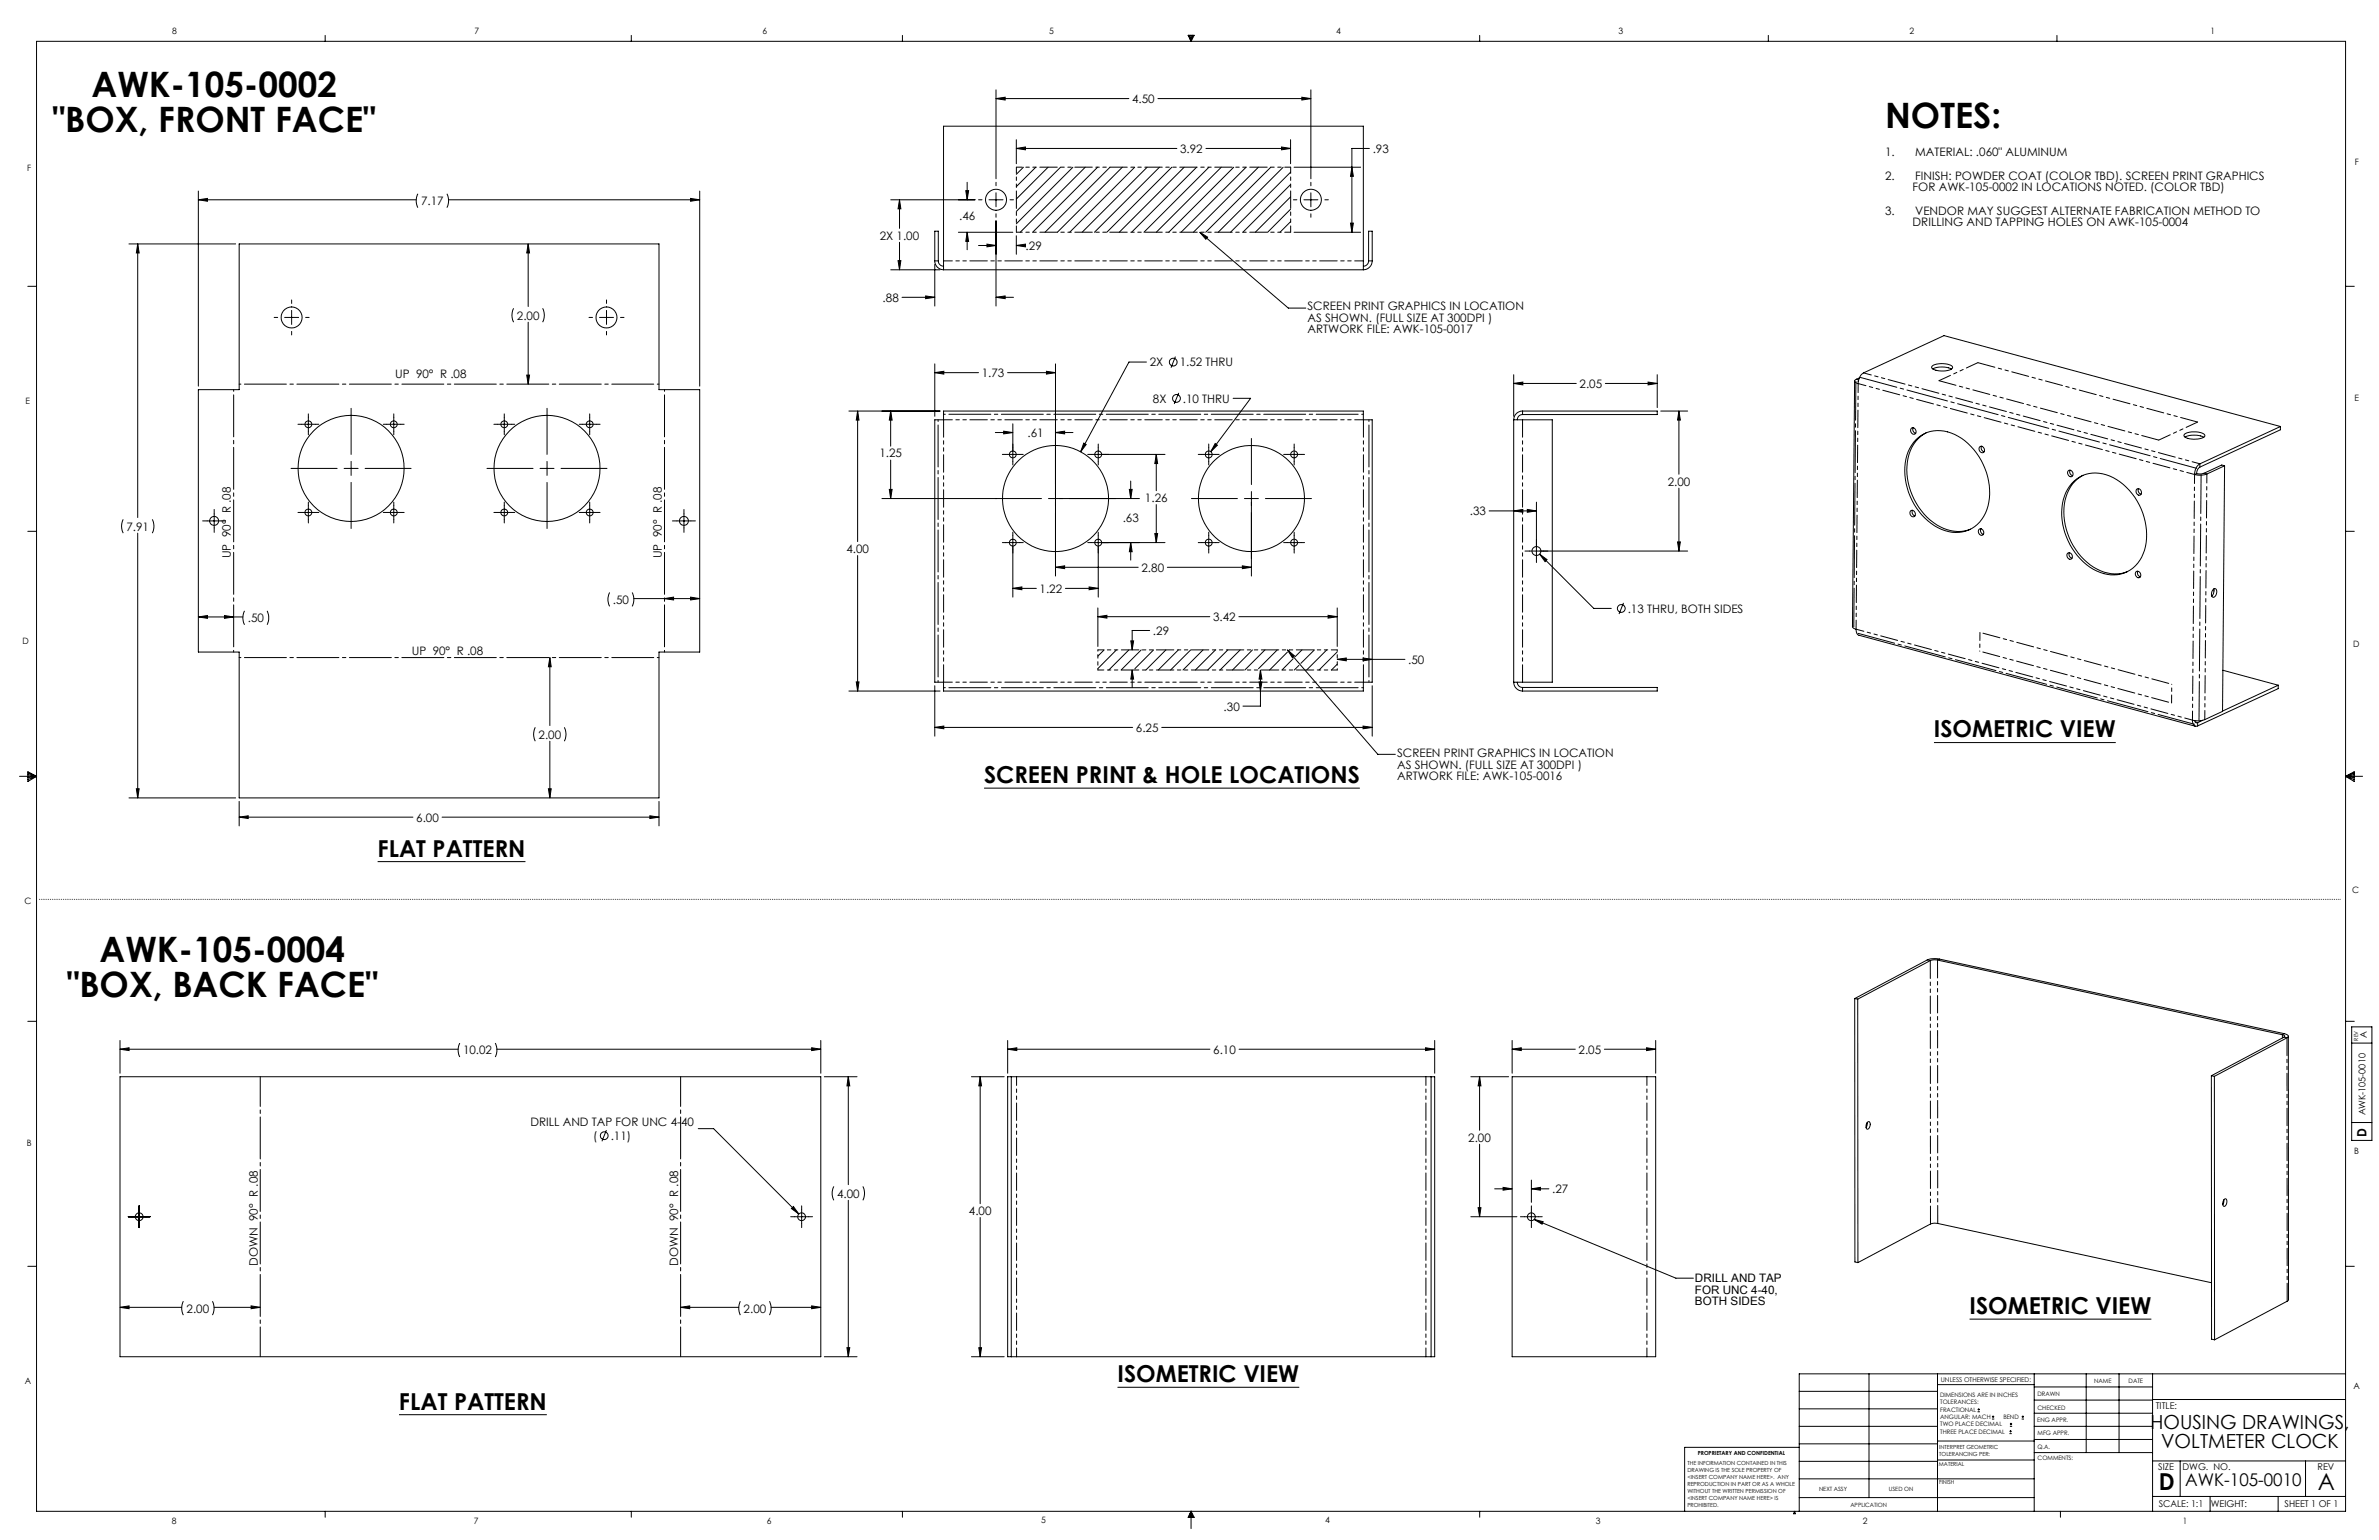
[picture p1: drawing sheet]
<svg xmlns="http://www.w3.org/2000/svg" width="864mm" height="559mm" viewBox="0 0 864 559" stroke-linecap="round" stroke-linejoin="round" font-family="sans-serif">
<defs><g id="words">
<g font-size="12.7">
<text x="33.2" y="35.1">AWK-105-0002</text>
<text x="19.1" y="47.8">&quot;BOX, FRONT FACE&quot;</text>
<text x="684.3" y="46.5">NOTES:</text>
<text x="36.2" y="349.2">AWK-105-0004</text>
<text x="24.2" y="361.9">&quot;BOX, BACK FACE&quot;</text>
</g>
<g font-size="8.5">
<text x="702" y="267.6">ISOMETRIC VIEW</text>
<text x="357.2" y="284.1">SCREEN PRINT &amp; HOLE LOCATIONS</text>
<text x="137.1" y="310.8">FLAT PATTERN</text>
<text x="715" y="476.8">ISOMETRIC VIEW</text>
<text x="405.7" y="501.5">ISOMETRIC VIEW</text>
<text x="144.8" y="511.5">FLAT PATTERN</text>
<text x="783.7" y="540.7">D</text>
<text x="841.4" y="540.7">A</text>
</g>
<g font-size="7.1">
<text x="780.7" y="518.4">HOUSING DRAWINGS,</text>
<text x="784.6" y="525.5">VOLTMETER CLOCK</text>
</g>
<text font-size="6.3" x="793.3" y="539.2">AWK-105-0010</text>
<text font-size="4.7" x="859" y="412.4" transform="rotate(-90 859 412.4)">D</text>
<g font-size="4.2">
<text x="411" y="37.4">4.50</text>
<text x="428.4" y="55.4">3.92</text>
<text x="498.3" y="55.4">.93</text>
<text x="684.3" y="56.7">1.</text>
<text x="695.2" y="56.7">MATERIAL: .060&quot; ALUMINUM</text>
<text x="684.3" y="65.2">2.</text>
<text x="695.2" y="65.2">FINISH: POWDER COAT (COLOR TBD). SCREEN PRINT GRAPHICS</text>
<text x="694.3" y="69.4">FOR AWK-105-0002 IN LOCATIONS NOTED. (COLOR TBD)</text>
<text x="152.9" y="74.4">7.17</text>
<text x="684.3" y="77.9">3.</text>
<text x="695.2" y="77.9">VENDOR MAY SUGGEST ALTERNATE FABRICATION METHOD TO</text>
<text x="348.2" y="79.7">.46</text>
<text x="694.3" y="82.1">DRILLING AND TAPPING HOLES ON AWK-105-0004</text>
<text x="319.4" y="87">2X 1.00</text>
<text x="372.3" y="90.7">.29</text>
<text x="320.4" y="109.5">.88</text>
<text x="474.6" y="112.6">SCREEN PRINT GRAPHICS IN LOCATION</text>
<text x="187.6" y="116">2.00</text>
<text x="474.6" y="116.8">AS SHOWN. (FULL SIZE AT 300DPI )</text>
<text x="474.6" y="121">ARTWORK FILE: AWK-105-0017</text>
<text x="143.4" y="137.3">UP 90° R .08</text>
<text x="356.4" y="136.8">1.73</text>
<text x="417.4" y="132.9">2X</text>
<text x="428.2" y="132.9">1.52 THRU</text>
<text x="573.4" y="140.7">2.05</text>
<text x="418.5" y="146.1">8X</text>
<text x="429.4" y="146.1">.10 THRU</text>
<text x="373" y="158.5">.61</text>
<text x="319.2" y="166">1.25</text>
<text x="605.4" y="176.2">2.00</text>
<text x="415.6" y="182.1">1.26</text>
<text x="407.6" y="189.3">.63</text>
<text x="533.6" y="187">.33</text>
<text x="45.9" y="192.5">7.91</text>
<text x="83.8" y="202.6" transform="rotate(-90 83.8 202.6)">UP 90° R .08</text>
<text x="240.2" y="202.6" transform="rotate(-90 240.2 202.6)">UP 90° R .08</text>
<text x="307.2" y="200.7">4.00</text>
<text x="414.4" y="207.4">2.80</text>
<text x="377.4" y="215.1">1.22</text>
<text x="222.5" y="219.1">.50</text>
<text x="89.9" y="225.8">.50</text>
<text x="440.4" y="225.4">3.42</text>
<text x="590.9" y="222.3">.13 THRU, BOTH SIDES</text>
<text x="418.5" y="230.4">.29</text>
<text x="149.4" y="237.6">UP 90° R .08</text>
<text x="511.2" y="240.8">.50</text>
<text x="444.2" y="257.8">.30</text>
<text x="195.5" y="268">2.00</text>
<text x="412.4" y="265.5">6.25</text>
<text x="507.2" y="274.7">SCREEN PRINT GRAPHICS IN LOCATION</text>
<text x="507.2" y="278.9">AS SHOWN. (FULL SIZE AT 300DPI )</text>
<text x="507.2" y="283">ARTWORK FILE: AWK-105-0016</text>
<text x="151.1" y="298.1">6.00</text>
<text x="168.1" y="382.6">10.02</text>
<text x="440.4" y="382.3">6.10</text>
<text x="573" y="382.3">2.05</text>
<text x="192.5" y="408.6">DRILL AND TAP FOR UNC 4-40</text>
<text x="215.3" y="413.6">(</text>
<text x="221.7" y="413.6">.11)</text>
<text x="533" y="414.2">2.00</text>
<text x="303.9" y="434.6">4.00</text>
<text x="563.4" y="433">.27</text>
<text x="351.7" y="440.9">4.00</text>
<text x="93.6" y="459.4" transform="rotate(-90 93.6 459.4)">DOWN 90° R .08</text>
<text x="246.2" y="459.4" transform="rotate(-90 246.2 459.4)">DOWN 90° R .08</text>
<text x="615.3" y="465.2">DRILL AND TAP</text>
<text x="615.3" y="469.4">FOR UNC 4-40,</text>
<text x="615.3" y="473.7">BOTH SIDES</text>
<text x="67.7" y="476.3">2.00</text>
<text x="270" y="476.3">2.00</text>
</g>
<g font-size="3.4">
<text x="859.1" y="376.8" transform="rotate(-90 859.1 376.8)">A</text>
<text x="858.7" y="404.8" transform="rotate(-90 858.7 404.8)">AWK-105-0010</text>
<text x="782.6" y="511.2">TITLE:</text>
<text x="783.5" y="533.3">SIZE</text>
<text x="792.3" y="533.3">DWG. NO.</text>
<text x="841.3" y="533.4">REV</text>
<text x="783.6" y="546.8">SCALE: 1:1</text>
<text x="802.5" y="546.9">WEIGHT:</text>
<text x="829.3" y="546.8">SHEET 1 OF 1</text>
</g>
<g font-size="3.2">
<text x="62.5" y="12.4">8</text>
<text x="172.3" y="12.3">7</text>
<text x="276.8" y="12.4">6</text>
<text x="380.9" y="12.4">5</text>
<text x="485" y="12.3">4</text>
<text x="587.5" y="12.4">3</text>
<text x="693.2" y="12.4">2</text>
<text x="802.4" y="12.4">1</text>
<text x="854.9" y="59.8">F</text>
<text x="9.9" y="62">F</text>
<text x="9.3" y="146.5">E</text>
<text x="854.7" y="145.5">E</text>
<text x="8.2" y="233.6">D</text>
<text x="854.3" y="234.9">D</text>
<text x="8.9" y="328.1">C</text>
<text x="853.9" y="324.1">C</text>
<text x="9.7" y="415.8">B</text>
<text x="854.6" y="418.6">B</text>
<text x="9" y="502">A</text>
<text x="854.3" y="503.9">A</text>
<text x="62.3" y="552.9">8</text>
<text x="172" y="552.9">7</text>
<text x="278.3" y="552.9">6</text>
<text x="377.9" y="552.8">5</text>
<text x="481" y="552.8">4</text>
<text x="579.3" y="552.8">3</text>
<text x="676.2" y="552.9">2</text>
<text x="792.4" y="552.8">1</text>
</g>
<text font-size="2.4" x="704.5" y="501.3">UNLESS OTHERWISE SPECIFIED:</text>
<g font-size="2.2">
<text x="760.2" y="501.8">NAME</text>
<text x="772.7" y="501.8">DATE</text>
<text x="704.3" y="506.9">DIMENSIONS ARE IN INCHES</text>
<text x="704.3" y="509.6">TOLERANCES:</text>
<text x="739.6" y="506.6">DRAWN</text>
<text x="704.3" y="512.2">FRACTIONAL</text>
<text x="704.3" y="514.9">ANGULAR: MACH</text>
<text x="727.2" y="514.9">BEND</text>
<text x="739.6" y="511.5">CHECKED</text>
<text x="704.3" y="517.5">TWO PLACE DECIMAL</text>
<text x="704.3" y="520.2">THREE PLACE DECIMAL</text>
<text x="739.6" y="516.1">ENG APPR.</text>
<text x="739.7" y="520.9">MFG APPR.</text>
<text x="739.6" y="525.6">Q.A.</text>
<text x="739.7" y="529.8">COMMENTS:</text>
</g>
<g font-size="2.1">
<text x="660.3" y="540.9">NEXT ASSY</text>
<text x="685.6" y="540.9">USED ON</text>
<text x="671.7" y="546.7">APPLICATION</text>
</g>
<g font-size="2">
<text x="856" y="377.7" transform="rotate(-90 856 377.7)">REV</text>
<text x="704" y="525.8">INTERPRET GEOMETRIC</text>
<text x="612.5" y="531.7">THE INFORMATION CONTAINED IN THIS</text>
<text x="616.3" y="528.1">PROPRIETARY AND CONFIDENTIAL</text>
<text x="703.9" y="531.8">MATERIAL</text>
<text x="704" y="528.3">TOLERANCING PER:</text>
<text x="612.5" y="534.2">DRAWING IS THE SOLE PROPERTY OF</text>
<text x="612.5" y="536.7">&lt;INSERT COMPANY NAME HERE&gt;. ANY</text>
<text x="612.5" y="539.3">REPRODUCTION IN PART OR AS A WHOLE</text>
<text x="703.9" y="538.7">FINISH</text>
<text x="612.5" y="541.8">WITHOUT THE WRITTEN PERMISSION OF</text>
<text x="612.5" y="544.3">&lt;INSERT COMPANY NAME HERE&gt; IS</text>
<text x="612.5" y="546.8">PROHIBITED.</text>
</g>
</g></defs>
<g fill="none" stroke="#000" stroke-width=".36">
<path d="M13.3 15h838.2v533.4h-838.2zM118 12.8v2.2M229.2 12.8v2.2M327.6 12.8v2.2M431.3 12.8h2.2l-1.1 2.2zM431.5 12.8l.9 2.2M432 12.8l.4 2.2M432.7 12.8l-.3 2.2M433 12.8l-.6 2.2M537.1 12.8v2.2M641.9 12.8v2.2M746.7 12.8v2.2"/>
<path d="M361.6 35.8l3.3-.5v1zM361.6 32.6v32.3M361.6 35.8h48.2M420.3 35.8h55.6M472.6 35.3l3.3 .5-3.3 .5zM475.9 32.6v32.3M368.9 53.9l3.4-.6v1.1zM368.9 50.7v8.7M368.9 53.9h58.3M437.8 53.9h30.7M465.2 53.3l3.3 .6-3.3 .5zM468.5 50.7v8.7"/>
<path d="M497.1 53.9h-6.4v30.4M72 69.3v70.8M72 72.5h79.1M72 72.5l3.3-.5v1zM151.7 70.3l-.6 2 .1 1.7 .5 1.4M162.2 70.3l.6 2.4-.6 2.7M162.8 72.5h91.2M250.7 72l3.3 .5-3.3 .5zM254 69.3v70.8M323.4 72.5h30.5M326.5 72.5l.5 3.3h-1zM326.5 72.5v10.4"/>
<path d="M350.6 69.2h1l-.5 3.3zM351.1 66.1v6.4M355.2 72.5h1.3M359 72.5h5.1M361.6 70v5M361.6 66.1v1.3M361.6 77.6v1.2M366.6 72.5h1.3M371.5 60.7l-2.6 2.6M376 60.7l-7.1 7M380.5 60.7l-11.6 11.5M385 60.7l-16.1 16"/>
<path d="M389.5 60.7l-20.6 20.5M393.9 60.7l-23.6 23.6M398.4 60.7l-23.5 23.6M402.9 60.7l-23.6 23.6M407.4 60.7l-23.6 23.6M411.9 60.7l-23.6 23.6M416.4 60.7l-23.6 23.6M420.9 60.7l-23.6 23.6M425.4 60.7l-23.6 23.6M429.9 60.7l-23.6 23.6M434.4 60.7l-23.6 23.6M438.9 60.7l-23.6 23.6"/>
<path d="M443.3 60.7l-23.6 23.6M447.9 60.7l-23.6 23.6M452.3 60.7l-23.6 23.6M456.8 60.7l-23.6 23.6M461.3 60.7l-23.6 23.6M465.8 60.7l-23.6 23.6M468.5 62.5l-21.8 21.8M468.5 67l-17.3 17.3M468.5 71.4l-12.8 12.9M468.5 75.9l-8.3 8.4M469.5 72.5h1.3M469.8 60.7h24.1"/>
<path d="M473.3 72.5h5.1M475.9 70v5M475.9 66.1v1.3M475.9 77.6v1.2M480.9 72.5h1.3M490.7 60.7l.6 3.3h-1zM46.8 88.5h38.7M50 88.5v99.3M50 88.5l.5 3.3h-1zM86.8 88.5h152.4v52.9h14.8v95.2h-14.8v52.9h-152.4v-52.9h-14.8v-95.2h14.8zM191.7 88.5l.5 3.3h-1zM191.7 88.5v22.7"/>
<path d="M323.4 97.9h17.8M326 94.6h1l-.5 3.3zM326.5 87.9v10M339.3 96v15.1M342.5 97.9v-52.1h152.4v52.1M342.5 96.6a1.93 1.93 0 0 1-1.9-1.9v-10.8h-1.3v10.8a3.2 3.2 0 0 0 3.2 3.2M342.5 97.9h152.4M347.9 84.3h19.8M351.1 84.3l.5 3.3h-1zM351.1 84.3v6.3M355.2 89.1h6.4M358.3 88.6l3.3 .5-3.3 .5z"/>
<path d="M361.6 80.1v31M368.9 89.1l3.4-.5v1zM368.9 85.5v6.8M368.9 89.1h2.2M435.5 84.3l2.9 1.7-.7 .8zM435.5 84.3l32.2 27.5h6.3M468.5 80.4l-3.9 3.9M469.8 84.3h24.1M490.3 81h1l-.6 3.3zM494.9 96.6a1.93 1.93 0 0 0 1.9-1.9v-10.8h1.3v10.8a3.3 3.3 0 0 1-3.2 3.2M10.1 103.9h3.2M99.5 115.2h1.3"/>
<path d="M103.3 115.2h5.1M105.9 112.6v5.1M105.9 108.8v1.3M110.9 115.2h1.3M186.4 111.9l-.6 2.3 .6 2.7M191.7 116.9v22.5M197 111.9l.6 2.3-.6 2.7M213.8 115.2h1.3M217.6 115.2h5.1M220.2 112.6v5.1M220.2 108.8v1.3M225.2 115.2h1.3"/>
<path d="M327.4 107.9h11.9M336 107.4l3.3 .5-3.3 .5zM361.6 107.9l3.3-.5v1zM361.6 107.9h6.3M851.5 103.9h3.1M105.9 120.3v1.2M191.2 136.1h1l-.5 3.3zM220.2 120.3v1.2M339.3 135.2l3.3-.5v1zM339.3 132v19.1M339.3 135.2h15.9M365.8 135.2h17.4"/>
<path d="M379.9 134.7l3.3 .5-3.3 .5zM383.2 132v77M416.2 131.4h-6.4l-17.5 32.5M426.7 129.4l-1.6 4M549.5 136v15.1M549.5 139.1h22.7M549.5 139.1l3.3-.5v1.1zM582.8 139.1h18.8M598.3 138.6l3.3 .5-3.3 .6zM601.6 136v11.9M673.2 138.3l-.7 89.1 .4 .6 .9 .3 .5 1.9 122.7 33.3M674.7 138l-.1 .5"/>
<path d="M675 137.1l-1.4 .7-.4 .4 .2 .5 1.1 .5a4.7 4.7 0 0 1 2-3.9l29.2-13.5 122.1 33M701.5 132.8a7.5 7.5 0 0 1 7.2 .2 1.1 1.1 0 0 1-1.3 1.3 7.2 7.2 0 0 1-6.1-.8zM701.6 133.9a8.3 8.3 0 0 1 6.8 0M108.2 154h7.5M111.9 150.2v7.6M127.5 148.2v16.7M139.1 154h7.6M142.9 150.2v7.6M179.3 154h7.6M183.1 150.2v7.6M198.6 148.2v16.7M210.3 154h7.5"/>
<path d="M214.1 150.2v7.6M308.2 149.2h33M311.3 149.2v47.3M311.3 149.2l.5 3.2h-1zM323.3 149.2v12.7M323.3 149.2l.6 3.2h-1.1zM342.5 149.2h152.4v3.1h3.2v95.2h-3.2v3.3h-152.4v-3.3h-3.2v-95.2h3.2zM361.3 157h6.4M364.3 156.5l3.4 .5-3.4 .4zM367.7 153.8v14.9M383.2 157l3.3-.5v.9zM383.2 157h6.3"/>
<path d="M427.9 142.6l-1.6 4M447.6 144.5h6.4l-14.5 19.4M454.3 159.1v16.7M549.5 152.3h14v95.2h-14M549.5 152.3a3.2 3.2 0 0 1 3.2-3.1h48.9v1.2h-48.9a1.87 1.87 0 0 0-1.9 1.9M549.5 152.3v95.2M602.9 149.2h9.7M609.5 149.2v22.9M609.5 149.2l.5 3.2h-1zM693.9 155.3a1.21 1.21 0 0 1 1.5 .8 1.21 1.21 0 0 1-.7 1.5 1.37 1.37 0 0 1-.8-2.3zM694.5 155.2l-.2 .7 .3 .7 .8 .6M695.5 159.6a12.7 12.7 0 0 1 16.6-.5 23.4 23.4 0 0 1 8.7 27.1 11.9 11.9 0 0 1-17.3 5.3 23.5 23.5 0 0 1-10.8-27.6l1.2-2.3z"/>
<path d="M699.1 157.1a14.4 14.4 0 0 0-6.9 13.5 23.4 23.4 0 0 0 14.6 21.6l3.9 .7 2.5-.2 2.1-.7M793.1 157.5a7.7 7.7 0 0 1 7.2 .2l.1 .3a3 3 0 0 1-3.4 1.3 4.4 4.4 0 0 1-4.2-1.3zM793.2 158.6a8.1 8.1 0 0 1 6.8 .1M827.8 154.8l-29.2 13.5a4.5 4.5 0 0 0-2 3.9M827.8 154.8v1.2l-29.3 13.5a2.82 2.82 0 0 0-1.1 2.3M105.7 170h16.7M124.9 170h5.1M127.5 167.4v5.1M127.5 175v16.8M132.5 170h16.7M176.8 170h16.7M196 170h5.1"/>
<path d="M198.6 167.4v5.1M198.6 175v16.8M203.7 170h16.6M322.8 177.6h1.1l-.6 3.3zM323.3 166.9v14M363.9 164.9h7.5M393.4 160.8l.9 .5-2 2.6zM398.7 161.1v7.6M410 177.6h1l-.5 3.3zM410.5 174.6v6.3M419.7 164.9v13.1M419.7 164.9l.5 3.3h-1z"/>
<path d="M422.9 164.9h-28M435 164.9h7.6M438.8 161.1v7.6M441.1 160.9l.8 .6-2.4 2.4zM454.3 178.4v30.6M466 164.9h7.6M469.8 161.1v7.6M609.5 177.1v22.9M718.8 162a1.19 1.19 0 0 1 1.5 .8 1.19 1.19 0 0 1-.7 1.5 1.34 1.34 0 0 1-.8-2.3zM719.3 161.9l-.1 1.1 1.1 .9M750.8 170.8a1.22 1.22 0 0 1 1.6 .6 1.22 1.22 0 0 1-.5 1.6 1.41 1.41 0 0 1-1.1-2.2zM751.5 170.6l-.1 1.1 1 .9"/>
<path d="M752.1 175.4a12.3 12.3 0 0 1 16.4-1.3 23.4 23.4 0 0 1 9.5 26.8 11.8 11.8 0 0 1-16.9 6.3 23.6 23.6 0 0 1-11.7-27.2l1.2-2.5zM756.1 172.5a14.8 14.8 0 0 0-6.8 15 23.5 23.5 0 0 0 14.5 20.1l3.9 .6 2.4-.1 2.2-.7M775.7 177.5a1.22 1.22 0 0 1 1.5 .6 1.22 1.22 0 0 1-.5 1.6 1.39 1.39 0 0 1-1-2.2zM776.3 177.3l-.2 .7 .3 .8 .8 .6M797.4 171.8l-.8 .4M807.5 169l-6.4 3a7.4 7.4 0 0 1-4.5 .2M807.5 169l-.7 89.1-6.5 3a7.5 7.5 0 0 1-4.4 .2 1.57 1.57 0 0 0 .2 1.6 1.57 1.57 0 0 0 1.6 .5l29.3-13.5v-1.3M807.5 169l-1-.3-6.7 3.1h-2.4M10.1 192.8h3.2M44.7 188.5l-.6 2.3 .6 2.7M50 193.5v96M55.3 188.5l.6 2.3-.6 2.7"/>
<path d="M73.6 189h8.3M77.8 184.9v8.3M108.2 185.9h7.5M111.9 182.2v7.6M139.1 185.9h7.6M142.9 182.2v7.6M179.3 185.9h7.6M183.1 182.2v7.6M210.3 185.9h7.5M214.1 182.2v7.6M244.1 189h8.3M248.3 184.9v8.3"/>
<path d="M320.1 180.9h58M363.9 196.9h7.5M367.7 193.1v23.6M398.7 193.1v23.6M410.5 196.9v6.3M410.5 196.9l.5 3.3h-1zM413.6 180.9h-33M419.2 193.6h1l-.5 3.3zM419.7 183.1v13.8M422.9 196.9h-28M432.5 180.9h16.7M435 196.9h7.6"/>
<path d="M438.8 193.1v7.6M451.7 180.9h5.1M459.4 180.9h16.7M466 196.9h7.6M469.8 193.1v7.6M540.6 185.4h17.1M549.5 185.4l3.3-.5v1zM554.4 184.9l3.3 .5-3.3 .5zM557.7 182.2v21.9M609 196.6h1l-.5 3.4zM612.6 200h-59M693.7 185.2a1.21 1.21 0 0 1 1.5 .8 1.21 1.21 0 0 1-.7 1.5 1.37 1.37 0 0 1-.8-2.3z"/>
<path d="M694.2 185.2v1l.4 .7 .5 .3M718.5 192a1.21 1.21 0 0 1 1.5 .8 1.21 1.21 0 0 1-.7 1.5 1.38 1.38 0 0 1-.8-2.3zM719.1 191.9l-.1 1 .4 .7 .6 .3M851.5 192.8h3.1M221.3 215l-.6 2v1.1l.6 1.9M229.5 215l.6 2-.1 1.7-.5 1.3M230.1 217.2h23.9M241.2 217.2l3.3-.5v1zM250.7 216.7l3.3 .5-3.3 .5zM311.3 201.6v49.2M367.7 213.5l3.2-.5v1zM367.7 213.5h8.5"/>
<path d="M383.2 205.8l3.3-.5v1zM383.2 205.8h30M386.8 213.5h11.9M395.4 213l3.3 .5-3.3 .5zM423.8 205.8h30.5M451 205.3l3.3 .5-3.3 .5zM558.9 201.1l2.7 2-.7 .7zM558.9 201.1l19.7 19.7h6.3M589.4 218.8l-1.7 4M750.6 200.8a1.21 1.21 0 0 1 1.6 .6 1.21 1.21 0 0 1-.6 1.6 1.4 1.4 0 0 1-1-2.2zM751.2 200.6l-.1 1 1.1 1M775.4 207.5a1.21 1.21 0 0 1 1.6 .6 1.21 1.21 0 0 1-.6 1.6 1.4 1.4 0 0 1-1-2.2z"/>
<path d="M776 207.3l-.1 .6 .2 .8 .9 .6M803.5 213.8l.3-.2a.92 .92 0 0 1 .9 .5 .92 .92 0 0 1 0 1l-.3 .9a.86 .86 0 0 1-1.1 .7 .86 .86 0 0 1-.5-1.2zM803.6 213.7l-.1 1.7-.6 .9M72 223.9h16.2M72 223.9l3.3-.6v1.1zM81.5 223.3l3.3 .6-3.3 .5zM88.8 221.7l-.6 2.3 .6 2.7M97 221.7l.5 2v1.3l-.5 1.7M199.6 238.6v24.7M199.6 238.6l.5 3.3h-1zM398.5 223.8l3.3-.5v1zM398.5 220.6v14"/>
<path d="M398.5 223.8h40.7M400.8 235.8l-2.3 2.3M405.3 235.8l-6.8 6.8M409.8 235.9l-7.3 7.2M410.5 232.6h1l-.5 3.2zM414.3 235.8l-7.3 7.3M417.3 228.8h-6.3v7M418.7 235.8l-6.7 6.8M423.2 235.8l-7.2 7.3M427.7 235.8l-7.3 7.3M432.2 235.8l-7.3 7.3M436.7 235.8l-7.3 7.3"/>
<path d="M441.2 235.8l-7.3 7.3M445.7 235.8l-7.3 7.3M449.7 223.8h35.7M450.2 235.8l-7.3 7.3M454.7 235.8l-7.3 7.3M459.2 235.8l-7.3 7.3M463.7 235.8l-6.9 6.8M467.4 236.6l-6.5 6.5M467.4 235.8l32.8 37.9h6.3M467.4 235.8l2.5 2.2-.7 .7zM468.1 235.8v.1M469.4 239l-4.1 4.1"/>
<path d="M472.6 235.8l-2.5 2.5M477.1 235.8l-4.9 4.9M481.6 235.8l-7.3 7.3M482.1 223.3l3.3 .5-3.3 .5zM485.4 236.5l-6.6 6.6M485.4 220.6v14M485.4 239.3h24.6M485.4 239.3l3.3-.5v1zM494.8 238.8l3.3 .5-3.3 .5zM308.2 250.8h33M310.8 247.4h1l-.5 3.4zM339.3 248.8v18.3"/>
<path d="M411 243.1v6.4M411 243.1l.5 3.3h-1zM457.1 247.4h1l-.5 3.4zM457.6 243.1v13.1h-6.4M457.6 243.1l.5 3.3h-1zM471.5 241.4l-1.7 1.7M485.4 241l-2.1 2.1M498.1 248.8v18.3M549.5 247.5a3.3 3.3 0 0 0 3.2 3.3h48.9v-1.4h-48.9a1.87 1.87 0 0 1-1.9-1.9M806.9 243.2l20.1 5.4M827 248.6l-20.2 9.4M194.3 263.9l-.6 2.4 .6 2.7"/>
<path d="M199.6 269v20.5M204.9 263.9l.6 2.4-.6 2.7M339.3 263.9l3.3-.4v.9zM339.3 263.9h71.9M421.7 263.9h76.4M494.8 263.5l3.3 .4-3.3 .5zM702 269.4h66M799.6 261.4l-2.1 .9-.5-.2-.3-.6M7.1 281.7h6.2M10.1 280l3.2 1.7-3.2 1.9zM10.1 280.5l3.2 1.2M10.1 281.1l3.2 .6"/>
<path d="M13.3 281.7l-3.2 1.2M13.3 281.7l-3.2 .5M46.8 289.5h38.7M49.5 286.2h1l-.5 3.3zM86.8 290.8v8.9M86.8 296.5h63.1M86.8 296.5l3.3-.5v1zM160.5 296.5h78.7M199.1 286.2h1l-.5 3.3zM235.9 296l3.3 .5-3.3 .5zM239.2 290.8v8.9M357.2 286h136.4"/>
<path d="M851.5 281.7h6.1M851.5 281.7l3.1 .5M851.5 281.7l3.1 1.2M851.5 281.7l3.1-1.7v3.6zM854.6 281.1l-3.1 .6M854.6 280.5l-3.1 1.2M137.1 312.6h53.6M10.1 370.6h3.2M43.6 377.5v11.9M166.9 378.5l-.6 2.4 .6 2.6M179.8 378.5l.6 2-.1 1.7-.5 1.3M298 377.5v11.9"/>
<path d="M365.8 377.5v11.9M520.8 377.5v11.9M548.9 377.5v11.9M601 377.5v11.9M673.3 362.3l26.3-14a8 8 0 0 1 4.4-.3l125.2 27.1 1.4 .7 .1 .4-.5 .4-26.4 14M673.3 362.3l1.1 .2M673.3 362.3v95.6l1.1 .3M674.4 362.5l26.3-13.9 2.3-.3 125.5 27.2 .8 .3-.2 .5-26.4 14M674.4 362.5v95.7M830.7 376v95.8l-26.8 14.4M851.5 370.6h3.1M853.7 372.6h7.3v41.2h-7.3z"/>
<path d="M853.7 378.5h7.3M43.6 380.7h122.7M43.6 390.7h254.4v101.6h-254.4zM43.6 380.7l3.2-.5v1zM180.4 380.7h117.6M294.6 380.2l3.4 .5-3.4 .5zM299.2 390.7h11.9M307.9 390.7l.6 3.3h-1.1zM307.9 390.7v39.2M352.6 390.7h11.9M355.8 390.7l.5 3.3h-1zM355.8 390.7v46.1"/>
<path d="M365.8 380.7h73.4M365.8 380.7l3.3-.5v1zM367.1 390.7h152.4M367.1 390.7h-1.3v101.6h1.3M367.1 390.7v101.6M449.8 380.7h71M517.5 380.2l3.3 .5-3.3 .5zM519.5 390.7h1.3v101.6h-1.3M519.5 390.7v101.6M533.9 390.7h13.8M537.1 390.7v19.4M537.1 390.7l.5 3.3h-1z"/>
<path d="M548.9 380.7h23M548.9 390.7h52.1v101.6h-52.1zM548.9 380.7l3.3-.5v1zM582.4 380.7h18.6M597.7 380.2l3.3 .5-3.3 .5zM802.7 390.3l1.1 .3M802.7 390.3l.1 95.6 1.1 .3M803.8 390.6l.1 95.6M220.1 410.1l-1.6 4M253.5 409.5h5.5l31 31M537.1 415.2v26.3M677.8 407.4l-.4 1.7"/>
<path d="M677.9 407.2l.2-.2a1.22 1.22 0 0 1 1 1 1.22 1.22 0 0 1-.5 1.2l-.5 .5a1.22 1.22 0 0 1-.9-1 1.22 1.22 0 0 1 .5-1.2zM853.7 407.3h7.3M50.5 437.6v7.9M288 437.8l2 2.7-2.7-2zM291 437.6v7.9M302.7 430.5l-.6 2v1l.6 2M307.9 435.5v56.8M313.2 430.5l.6 2.3-.6 2.7M536.6 438.2h1l-.5 3.3zM542.6 431.4h6.3M545.6 430.8l3.3 .6-3.3 .5zM555.9 431.4l3.3-.6v1.1z"/>
<path d="M555.9 428.2v8.1M555.9 437.6v7.9M555.9 431.4h6.4M807.3 435.4l-.4 1.7M807.4 435.2l.2-.2a1.22 1.22 0 0 1 .9 1 1.22 1.22 0 0 1-.4 1.2l-.5 .5a1.23 1.23 0 0 1-.4-2.2zM10.1 459.5h3.2M46.6 441.5h7.9M287 441.5h8M355.8 441.8v50.5M533.9 441.5h16.8M551.9 441.5h8M556.9 442.5l3.3 .8-.4 .9z"/>
<path d="M556.9 442.5l51.5 21.3h6.3M674.4 458.2l26.4-14.1 1.5-.3 100.5 21.7M851.5 459.5h3.1M43.6 474.4h22.4M43.6 474.4l3.2-.5v1zM66.6 472.2l-.6 2 .1 1.7 .5 1.3M77.1 472.2l.6 2.3-.6 2.7M77.7 474.4h16.7M91.2 473.9l3.2 .5-3.2 .5zM247.1 474.4h21.1M247.1 474.4l3.3-.5v1zM268.7 472.2l-.5 2 .1 1.7 .4 1.3"/>
<path d="M279.3 472.2l.6 2.3-.6 2.7M279.9 474.4h18.1M294.6 473.9l3.4 .5-3.4 .5zM715 478.7h66M299.2 492.3h11.9M307.4 489h1.1l-.6 3.3zM352.6 492.3h11.9M355.3 489h1l-.5 3.3zM367.1 492.3h152.4M678.5 498.5v44.9M703.3 498.5v49.9M738.4 498.5v49.9"/>
<path d="M757.3 498.5v28.6M769.2 498.5v28.6M781.4 498.5v49.9M851.5 498.5h-198.4v49.9M144.8 513.3h53.7M405.7 503.4h66M653.1 517.6h50.2M653.1 511.2h50.2M653.1 504.9h50.2M703.3 502.4h35.1M717.9 512.3h.8M717.9 511.4h.8"/>
<path d="M718.3 511v.8M723.1 514.9h.8M723.1 514.1h.8M723.5 513.6v.9M729.4 519.4h.9M729.6 517.6h.8M729.6 516.7h.8M729.9 518.9v.9M730 516.3v.8M733.9 514.9h.8M733.9 514.1h.8M734.3 513.6v.9"/>
<path d="M738.4 517.6h43M738.4 512.8h43M738.4 508h43M738.4 503.3h43M781.4 507.8h70.1M653.1 536.6h85.3M653.1 530.3h50.2M653.1 523.9h50.2M653.1 525.2h-41.6v23.2M703.3 529.8h35.1M703.3 522.9h35.1M729.4 520.2h.9"/>
<path d="M738.4 527.1h43M738.4 522.3h43M781.4 530.1h70.1M791.4 530.1v12.9M836.9 530.1v12.9M118 548.4v2.1M229.2 548.4v2.1M327.6 548.4v2.1M432.4 548.4v6.3M432.4 548.4l1.1 2.2h-2.2zM432.4 548.4l.6 2.2M432.4 548.4l-.9 2.2"/>
<path d="M432.4 548.4l-.4 2.2M432.4 548.4l.3 2.2M537.1 548.4v2.1M651.4 548.4l.4 .9h-.7zM653.1 543.4h85.3M748 548.4v2.1M781.4 543h70.1M802.3 543v5.4M827 543v5.4"/>
<circle cx="361.6" cy="72.5" r="3.8"/>
<circle cx="475.9" cy="72.5" r="3.8"/>
<circle cx="105.8" cy="115.2" r="3.8"/>
<circle cx="220.1" cy="115.2" r="3.8"/>
<circle cx="425.9" cy="131.4" r="1.42"/>
<circle cx="111.9" cy="154" r="1.25"/>
<circle cx="142.9" cy="154" r="1.25"/>
<circle cx="183" cy="154" r="1.25"/>
<circle cx="214.1" cy="154" r="1.25"/>
<circle cx="427.1" cy="144.6" r="1.41"/>
<circle cx="127.4" cy="170" r="19.3"/>
<circle cx="198.6" cy="170" r="19.3"/>
<circle cx="367.7" cy="164.9" r="1.25"/>
<circle cx="398.7" cy="164.9" r="1.25"/>
<circle cx="438.8" cy="164.9" r="1.25"/>
<circle cx="469.8" cy="164.9" r="1.25"/>
<circle cx="77.7" cy="189" r="1.64"/>
<circle cx="111.9" cy="186" r="1.25"/>
<circle cx="142.9" cy="186" r="1.25"/>
<circle cx="183" cy="186" r="1.25"/>
<circle cx="214.1" cy="186" r="1.25"/>
<circle cx="248.3" cy="189" r="1.64"/>
<circle cx="367.6" cy="196.9" r="1.25"/>
<circle cx="383.2" cy="180.9" r="19.3"/>
<circle cx="398.7" cy="196.9" r="1.25"/>
<circle cx="438.8" cy="196.9" r="1.25"/>
<circle cx="454.3" cy="180.9" r="19.2"/>
<circle cx="469.8" cy="196.9" r="1.25"/>
<circle cx="557.7" cy="199.9" r="1.64"/>
<circle cx="588.5" cy="220.8" r="1.41"/>
<circle cx="219.3" cy="412.1" r="1.4"/>
<circle cx="50.5" cy="441.5" r="1.42"/>
<circle cx="291" cy="441.5" r="1.42"/>
<circle cx="555.9" cy="441.5" r="1.42"/>
</g>
<path d="M86.8 139.4h152.4M241.2 141.4v95.2M340.5 152.3v95.2M494.9 150.3h-152.4M84.8 236.6v-95.2M239.2 238.6h-152.4M342.5 249.5h152.4M496.9 247.5v-95.2" fill="none" stroke="#000" stroke-width=".36" stroke-dasharray="15.2 1.3 1.3 1.3" stroke-dashoffset="-1.9"/>
<path d="M94.5 390.7v101.6M247.1 492.3v-101.6" fill="none" stroke="#000" stroke-width=".36" stroke-dasharray="15.2 1.3 1.3 1.3" stroke-dashoffset="4.4"/>
<path d="M13.7 326.3h836.2" fill="none" stroke="#000" stroke-width=".36" stroke-dasharray="0 .6"/>
<path d="M673.7 138.4l-.8 89.1M798.3 261.4l.7-89.1" fill="none" stroke="#000" stroke-width=".36" stroke-dasharray="15.2 1.3 1.3 1.3" stroke-dashoffset="1.2"/>
<path d="M797.4 169.9l-122.1-32.9M674.5 229.8l122.1 33" fill="none" stroke="#000" stroke-width=".36" stroke-dasharray="15.2 1.3 1.3 1.3" stroke-dashoffset="1.5"/>
<g fill="#000">
<path d="M556.9 442.5l3.3 .8-.4 .9z"/>
<path d="M81.5 223.3l3.3 .6-3.3 .5zM72 223.9l3.3-.6v1.1zM241.2 217.2l3.3-.5v1zM250.7 216.7l3.3 .5-3.3 .5zM250.7 72l3.3 .5-3.3 .5zM72 72.5l3.3-.5v1zM49.5 286.2h1l-.5 3.3zM50 88.5l.5 3.3h-1zM235.9 296l3.3 .5-3.3 .5zM86.8 296.5l3.3-.5v1zM191.7 88.5l.5 3.3h-1zM191.2 136.1h1l-.5 3.3zM199.6 238.6l.5 3.3h-1zM199.1 286.2h1l-.5 3.3zM294.6 380.2l3.4 .5-3.4 .5zM43.6 380.7l3.2-.5v1zM307.9 390.7l.6 3.3h-1.1zM307.4 489h1.1l-.6 3.3zM247.1 474.4l3.3-.5v1zM294.6 473.9l3.4 .5-3.4 .5zM43.6 474.4l3.2-.5v1zM91.2 473.9l3.2 .5-3.2 .5zM288 437.8l-.7 .7 2.7 2zM482.1 223.3l3.3 .5-3.3 .5zM398.5 223.8l3.3-.5v1zM410.5 232.6h1l-.5 3.2zM411 243.1l.5 3.3h-1zM485.4 239.3l3.3-.5v1zM494.8 238.8l3.3 .5-3.3 .5zM457.6 243.1l.5 3.3h-1zM457.1 247.4h1l-.5 3.4zM393.4 160.8l-1.1 3.1 2-2.6zM367.7 213.5l3.2-.5v1zM395.4 213l3.3 .5-3.3 .5zM364.3 156.5l3.4 .5-3.4 .4zM383.2 157l3.3-.5v.9zM441.1 160.9l-1.6 3 2.4-2.4zM419.7 164.9l.5 3.3h-1zM419.2 193.6h1l-.5 3.3zM410.5 196.9l.5 3.3h-1zM410 177.6h1l-.5 3.3zM383.2 205.8l3.3-.5v1zM451 205.3l3.3 .5-3.3 .5zM322.8 177.6h1l-.5 3.3zM323.3 149.2l.5 3.2h-1zM379.9 134.7l3.3 .5-3.3 .5zM339.3 135.2l3.3-.5v1zM311.3 149.2l.5 3.2h-1zM310.8 247.4h1l-.5 3.4zM339.3 263.9l3.3-.4v.9zM494.8 263.5l3.3 .4-3.3 .5zM554.4 184.9l3.3 .5-3.3 .5zM549.5 185.4l3.3-.5v1zM609 196.6h1l-.5 3.4zM609.5 149.2l.5 3.2h-1zM558.9 201.1l2 2.7 .7-.7zM549.5 139.1l3.3-.5v1.1zM598.3 138.6l3.3 .5-3.3 .6zM472.6 35.3l3.3 .5-3.3 .5zM361.6 35.8l3.3-.5v1zM465.2 53.3l3.3 .6-3.3 .5zM368.9 53.9l3.4-.6v1.1zM490.7 60.7l.6 3.3h-1zM490.3 81h1l-.6 3.3zM358.3 88.6l3.3 .5-3.3 .5zM368.9 89.1l3.4-.5v1zM350.6 69.2h1l-.5 3.3zM351.1 84.3l.5 3.3h-1zM361.6 107.9l3.3-.5v1zM336 107.4l3.3 .5-3.3 .5zM326 94.6h1l-.5 3.3zM326.5 72.5l.5 3.3h-1zM365.8 380.7l3.3-.5v1zM517.5 380.2l3.3 .5-3.3 .5zM355.8 390.7l.5 3.3h-1zM355.3 489h1l-.5 3.3zM548.9 380.7l3.3-.5v1zM597.7 380.2l3.3 .5-3.3 .5zM555.9 431.4l3.3-.6v1.1zM545.6 430.8l3.3 .6-3.3 .5zM536.6 438.2h1l-.5 3.3zM537.1 390.7l.5 3.3h-1z"/>
<path d="M467.4 235.8l2.5 2.2-.7 .7zM435.5 84.3l2.9 1.7-.7 .8z"/>
</g>
<path d="M674.5 139.2l-.7 89.1M795.9 261.3l.7-89.1M800.4 261.1l.7-89.1" fill="none" stroke="#000" stroke-width=".36" stroke-dasharray="6.3 1.3 1.3 1.3 1.3 1.3" stroke-dashoffset="3.1"/>
<g fill="none" stroke="#000" stroke-width=".36" stroke-dasharray="6.3 1.3 1.3 1.3 1.3 1.3">
<path d="M340.6 94.7h-1.3M496.8 94.7h1.3M674.7 137.8l-.8-.2M703.9 138.1l79.7 21.6M342.5 152.3v95.2M552.7 150.4v-1.3M797.8 153.1l-79.8-21.5M798.6 169.5v-1.2M800.1 171.7l1 .3M494.9 247.5v-95.2M552.7 247.5v-95.2M552.7 249.4v1.3"/>
<path d="M797.8 262.2v1.2M797.8 262.2l-.9-.2M700.7 348.6l-1.1-.3M703.3 348.4l.7-.4M828.5 375.4l.7-.3M828.5 375.4v1.2M829.1 376.3l1.1 .3"/>
</g>
<path d="M796.6 172.2l-122.1-33M798.6 168.3l-122.1-33M673.8 228.3l122.1 33M718.7 229.5v6.8M788.3 255.1l.1-6.8" fill="none" stroke="#000" stroke-width=".36" stroke-dasharray="6.3 1.3 1.3 1.3 1.3 1.3" stroke-dashoffset="3.4"/>
<path d="M718.7 236.3l69.6 18.8M788.4 248.3l-69.7-18.8" fill="none" stroke="#000" stroke-width=".36" stroke-dasharray="6.3 1.3 1.3 1.3 1.3 1.3" stroke-dashoffset="-1.1"/>
<path d="M718 131.6l-14.1 6.5M783.6 159.7l14.2-6.6" fill="none" stroke="#000" stroke-width=".36" stroke-dasharray="6.3 1.3 1.3 1.3 1.3 1.3" stroke-dashoffset="1.7"/>
<path d="M700.7 348.6l.1 95.5M703.4 443.9l-.1-95.5M830.3 472.1l-.1-95.5" fill="none" stroke="#000" stroke-width=".36" stroke-dasharray="6.3 1.3 1.3 1.3 1.3 1.3" stroke-dashoffset="-.2"/>
<path d="M468.5 60.7h-99.5M369 84.3h99.5M485.4 235.8h-86.9M398.5 243.1h86.9" fill="none" stroke="#000" stroke-width=".36" stroke-dasharray="6.3 1.3 1.3 1.3 1.3 1.3" stroke-dashoffset="4.2"/>
<path d="M398.5 235.8v7.3M485.4 243.1v-7.3" fill="none" stroke="#000" stroke-width=".36" stroke-dasharray="6.3 1.3 1.3 1.3 1.3 1.3" stroke-dashoffset="5.9"/>
<path d="M494.9 94.7h-152.4M494.9 152.3h-152.4M342.5 247.5h152.4M517.6 390.7v101.6M369 492.3v-101.6M597.8 492.3v-101.6" fill="none" stroke="#000" stroke-width=".36" stroke-dasharray="6.3 1.3 1.3 1.3 1.3 1.3" stroke-dashoffset="3.2"/>
<path d="M369 60.7v23.6M468.5 84.3v-23.6" fill="none" stroke="#000" stroke-width=".36" stroke-dasharray="6.3 1.3 1.3 1.3 1.3 1.3" stroke-dashoffset="4.1"/>
<use href="#words"/>
</svg>
